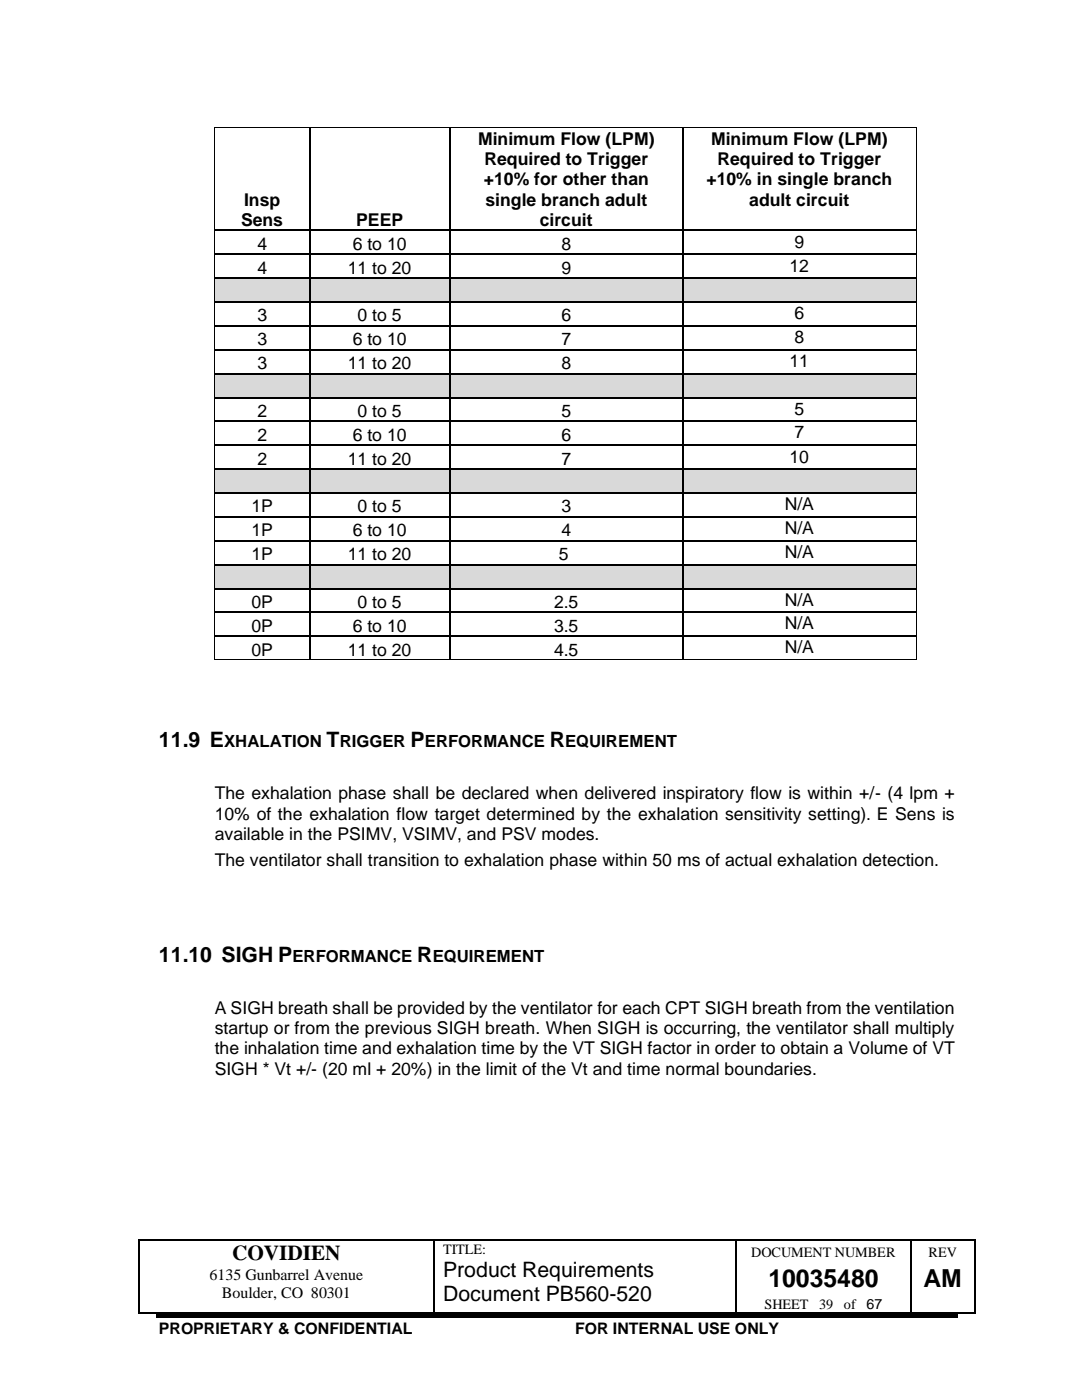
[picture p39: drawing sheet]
<svg xmlns="http://www.w3.org/2000/svg" width="216mm" height="279mm" viewBox="0 0 216 279" stroke-linecap="round" stroke-linejoin="round" font-family="sans-serif">
<defs><g id="words">
<g font-size="5">
<text x="153.3" y="256.8">10035480</text>
<text x="184.3" y="256.8">AM</text>
</g>
<g font-size="4.2">
<text x="31.7" y="149.2">11.9 E</text>
<text x="65.2" y="149.2">T</text>
<text x="81.9" y="149.2">P</text>
<text x="109.7" y="149.2">R</text>
<text x="31.7" y="192">11.10 SIGH P</text>
<text x="83.2" y="192">R</text>
<text x="46.3" y="251.5">COVIDIEN</text>
<text x="88.4" y="254.8">Product Requirements</text>
<text x="88.4" y="259.7">Document PB560-520</text>
</g>
<g font-size="3.5">
<text x="95.4" y="28.9">Minimum Flow (LPM)</text>
<text x="141.9" y="28.9">Minimum Flow (LPM)</text>
<text x="96.7" y="32.9">Required to Trigger</text>
<text x="143.2" y="32.9">Required to Trigger</text>
<text x="48.7" y="41">Insp</text>
<text x="96.5" y="37">+10% for other than</text>
<text x="96.9" y="41">single branch adult</text>
<text x="141" y="37">+10% in single branch</text>
<text x="149.5" y="41">adult circuit</text>
<text x="48.1" y="45.1">Sens</text>
<text x="71.1" y="45.1">PEEP</text>
<text x="107.7" y="45.1">circuit</text>
<text x="51.4" y="49.9">4</text>
<text x="70.4" y="49.9">6 to 10</text>
<text x="112" y="49.9">8</text>
<text x="158.5" y="49.4">9</text>
<text x="51.4" y="54.6">4</text>
<text x="69.4" y="54.6">11 to 20</text>
<text x="112" y="54.6">9</text>
<text x="157.5" y="54.2">12</text>
<text x="51.4" y="64.1">3</text>
<text x="71.3" y="64.1">0 to 5</text>
<text x="112" y="64.1">6</text>
<text x="158.5" y="63.7">6</text>
<text x="51.4" y="68.9">3</text>
<text x="70.4" y="68.9">6 to 10</text>
<text x="112" y="68.9">7</text>
<text x="158.5" y="68.5">8</text>
<text x="51.4" y="73.7">3</text>
<text x="69.4" y="73.7">11 to 20</text>
<text x="112" y="73.7">8</text>
<text x="157.5" y="73.2">11</text>
<text x="51.4" y="83.2">2</text>
<text x="71.3" y="83.2">0 to 5</text>
<text x="112" y="83.2">5</text>
<text x="158.5" y="82.8">5</text>
<text x="51.4" y="88">2</text>
<text x="70.4" y="88">6 to 10</text>
<text x="112" y="88">6</text>
<text x="158.5" y="87.5">7</text>
<text x="51.4" y="92.7">2</text>
<text x="69.4" y="92.7">11 to 20</text>
<text x="112" y="92.7">7</text>
<text x="157.5" y="92.3">10</text>
<text x="156.6" y="101.8">N/A</text>
<text x="50.2" y="102.3">1P</text>
<text x="50.2" y="107">1P</text>
<text x="70.4" y="107">6 to 10</text>
<text x="71.3" y="102.3">0 to 5</text>
<text x="112" y="102.3">3</text>
<text x="112" y="107">4</text>
<text x="156.6" y="106.6">N/A</text>
<text x="50.2" y="111.8">1P</text>
<text x="69.4" y="111.8">11 to 20</text>
<text x="111.5" y="111.8">5</text>
<text x="156.6" y="111.4">N/A</text>
<text x="50.2" y="121.3">0P</text>
<text x="71.3" y="121.3">0 to 5</text>
<text x="110.5" y="121.3">2.5</text>
<text x="156.6" y="120.9">N/A</text>
<text x="156.6" y="125.6">N/A</text>
<text x="50.2" y="126.1">0P</text>
<text x="50.2" y="130.8">0P</text>
<text x="69.4" y="130.8">11 to 20</text>
<text x="70.4" y="126.1">6 to 10</text>
<text x="110.5" y="126.1">3.5</text>
<text x="110.5" y="130.8">4.5</text>
<text x="156.6" y="130.4">N/A</text>
<text x="42.8" y="159.5">The exhalation phase shall be declared when delivered inspiratory flow is within +/- (4 lpm +</text>
<text x="42.8" y="163.6">10% of the exhalation flow target determined by the exhalation sensitivity setting). E Sens is</text>
<text x="42.8" y="167.7">available in the PSIMV, VSIMV, and PSV modes.</text>
<text x="42.8" y="172.7">The ventilator shall transition to exhalation phase within 50 ms of actual exhalation detection.</text>
<text x="42.8" y="202.3">A SIGH breath shall be provided by the ventilator for each CPT SIGH breath from the ventilation</text>
<text x="42.8" y="206.4">startup or from the previous SIGH breath. When SIGH is occurring, the ventilator shall multiply</text>
<text x="42.8" y="210.4">the inhalation time and exhalation time by the VT SIGH factor in order to obtain a Volume of VT</text>
<text x="42.8" y="214.5">SIGH * Vt +/- (20 ml + 20%) in the limit of the Vt and time normal boundaries.</text>
</g>
<g font-size="3.3">
<text x="44.7" y="149.2">XHALATION</text>
<text x="67.8" y="149.2">RIGGER</text>
<text x="84.8" y="149.2">ERFORMANCE</text>
<text x="112.8" y="149.2">EQUIREMENT</text>
<text x="58.3" y="192">ERFORMANCE</text>
<text x="86.3" y="192">EQUIREMENT</text>
</g>
<g font-size="3.2">
<text x="41.8" y="255.4">6135 Gunbarrel Avenue</text>
<text x="44.2" y="259">Boulder, CO 80301</text>
<text x="31.7" y="266.2">PROPRIETARY &amp; CONFIDENTIAL</text>
<text x="114.7" y="266.2">FOR INTERNAL USE ONLY</text>
</g>
<g font-size="2.8">
<text x="88.4" y="250.2">TITLE:</text>
<text x="149.9" y="250.9">DOCUMENT NUMBER</text>
<text x="185.3" y="250.9">REV</text>
<text x="152.6" y="261.3">SHEET</text>
<text x="163.5" y="261.3">39</text>
<text x="168.4" y="261.3">of</text>
<text x="172.9" y="261.3">67</text>
</g>
</g></defs>
<g fill="#000">
<path d="M42.8 25.4h.1v.2h-.1z" fill-rule="evenodd"/>
<path d="M42.8 25.4h.1v.2h-.1z" fill-rule="evenodd"/>
<path d="M61.8 25.4h.1v.2h-.1z" fill-rule="evenodd"/>
<path d="M89.6 25.4h.2v.2h-.2z" fill-rule="evenodd"/>
<path d="M136.2 25.4h.1v.2h-.1z" fill-rule="evenodd"/>
<path d="M182.7 25.4h.2v.2h-.2z" fill-rule="evenodd"/>
<path d="M182.7 25.4h.2v.2h-.2z" fill-rule="evenodd"/>
<path d="M42.8 45.9h.1v.2h-.1z" fill-rule="evenodd"/>
<path d="M42.8 50.6h.1v.3h-.1z" fill-rule="evenodd"/>
<path d="M61.8 45.9h.2v.2h-.2z" fill-rule="evenodd"/>
<path d="M61.8 50.6h.2v.3h-.2z" fill-rule="evenodd"/>
<path d="M89.6 45.9h.3v.2h-.3z" fill-rule="evenodd"/>
<path d="M89.6 50.6h.3v.3h-.3z" fill-rule="evenodd"/>
<path d="M136.2 45.9h.2v.2h-.2z" fill-rule="evenodd"/>
<path d="M136.2 50.6h.2v.3h-.2z" fill-rule="evenodd"/>
<path d="M182.7 45.9h.2v.2h-.2z" fill-rule="evenodd"/>
<path d="M182.7 50.6h.2v.3h-.2z" fill-rule="evenodd"/>
<path d="M27.7 247.3h.2v.3h-.2z" fill-rule="evenodd"/>
<path d="M27.7 247.3h.2v.3h-.2z" fill-rule="evenodd"/>
<path d="M86.4 247.3h.3v.3h-.3z" fill-rule="evenodd"/>
<path d="M146.8 247.3h.2v.3h-.2z" fill-rule="evenodd"/>
<path d="M181.7 247.3h.2v.3h-.2z" fill-rule="evenodd"/>
<path d="M194.4 247.3h.2v.3h-.2z" fill-rule="evenodd"/>
<path d="M194.4 247.3h.2v.3h-.2z" fill-rule="evenodd"/>
<path d="M27.7 261.9h.2v.2h-.2z" fill-rule="evenodd"/>
<path d="M27.7 261.9h.2v.2h-.2z" fill-rule="evenodd"/>
<path d="M31.2 262.2h159.8v.7h-159.8z" fill-rule="evenodd"/>
<path d="M86.4 261.9h.3v.2h-.3z" fill-rule="evenodd"/>
<path d="M146.8 261.9h.2v.2h-.2z" fill-rule="evenodd"/>
<path d="M181.7 261.9h.2v.2h-.2z" fill-rule="evenodd"/>
<path d="M194.4 261.9h.2v.2h-.2z" fill-rule="evenodd"/>
<path d="M194.4 261.9h.2v.2h-.2z" fill-rule="evenodd"/>
</g>
<g fill="none" stroke="#000" stroke-width=".25">
<path d="M61.9 25.6v20.3M89.8 25.6v20.3M136.3 25.6v20.3M42.9 46h18.9M42.9 50.8h18.9M61.9 46.1v4.5M61.9 50.9v4.5M62 46h27.6M62 50.8h27.6M89.8 46.1v4.5M89.8 50.9v4.5M89.9 46h46.3"/>
<path d="M89.9 50.8h46.3M136.3 46.1v4.5M136.3 50.9v4.5M136.4 46h46.3M136.4 50.8h46.3M27.8 247.6v14.3M27.9 247.4h58.5M86.5 247.6v14.3M86.7 247.4h60.1M146.9 247.6v14.3M147 247.4h34.7M181.8 247.6v14.3"/>
<path d="M181.9 247.4h12.5M194.5 247.6v14.3M27.9 262h58.5M86.7 262h60.1M147 262h34.7M181.9 262h12.5"/>
</g>
<path d="M42.8 25.6v20.3M42.9 25.5h18.9M61.9 25.5h27.7M89.8 25.5h46.4M136.3 25.5h46.4M182.8 25.6v20.3M42.8 46.1v4.5M42.8 50.9v4.5M182.8 46.1v4.5M182.8 50.9v4.5" fill="none" stroke="#000" stroke-width=".2"/>
<g fill="#d9d9d9">
<path d="M42.9 55.7h18.8v4.5h-18.8z" fill-rule="evenodd"/>
<path d="M44.7 56.1h15.3v4.1h-15.3z" fill-rule="evenodd"/>
<path d="M62 55.7h27.6v4.5h-27.6z" fill-rule="evenodd"/>
<path d="M63.8 56.1h24.1v4.1h-24.1z" fill-rule="evenodd"/>
<path d="M89.9 55.7h46.2v4.5h-46.2z" fill-rule="evenodd"/>
<path d="M91.7 56.1h42.6v4.1h-42.6z" fill-rule="evenodd"/>
<path d="M136.4 55.7h46.3v4.5h-46.3z" fill-rule="evenodd"/>
<path d="M138.2 55.7h42.7v4h-42.7z" fill-rule="evenodd"/>
</g>
<g fill="#000">
<path d="M42.8 55.4h.1v.2h-.1z" fill-rule="evenodd"/>
<path d="M61.8 55.4h.2v.2h-.2z" fill-rule="evenodd"/>
<path d="M89.6 55.4h.3v.2h-.3z" fill-rule="evenodd"/>
<path d="M136.2 55.4h.2v.2h-.2z" fill-rule="evenodd"/>
<path d="M182.7 55.4h.2v.2h-.2z" fill-rule="evenodd"/>
<path d="M42.8 60.2h.1v.2h-.1z" fill-rule="evenodd"/>
<path d="M42.8 64.9h.1v.3h-.1z" fill-rule="evenodd"/>
<path d="M42.8 69.7h.1v.2h-.1z" fill-rule="evenodd"/>
<path d="M61.8 60.2h.2v.2h-.2z" fill-rule="evenodd"/>
<path d="M61.8 64.9h.2v.3h-.2z" fill-rule="evenodd"/>
<path d="M61.8 69.7h.2v.2h-.2z" fill-rule="evenodd"/>
<path d="M89.6 60.2h.3v.2h-.3z" fill-rule="evenodd"/>
<path d="M89.6 64.9h.3v.3h-.3z" fill-rule="evenodd"/>
<path d="M89.6 69.7h.3v.2h-.3z" fill-rule="evenodd"/>
<path d="M136.2 60.2h.2v.2h-.2z" fill-rule="evenodd"/>
<path d="M136.2 64.9h.2v.3h-.2z" fill-rule="evenodd"/>
<path d="M136.2 69.7h.2v.2h-.2z" fill-rule="evenodd"/>
<path d="M182.7 60.2h.2v.2h-.2z" fill-rule="evenodd"/>
<path d="M182.7 64.9h.2v.3h-.2z" fill-rule="evenodd"/>
<path d="M182.7 69.7h.2v.2h-.2z" fill-rule="evenodd"/>
</g>
<g fill="none" stroke="#000" stroke-width=".25">
<path d="M42.9 55.5h18.9M61.9 55.6v4.6M62 55.5h27.6M89.8 55.6v4.6M89.9 55.5h46.3M136.3 55.6v4.6M136.4 55.5h46.3M42.9 60.3h18.9M42.9 65h18.9M42.9 69.8h18.9M61.9 60.4v4.5M61.9 65.2v4.5"/>
<path d="M61.9 69.9v4.5M62 60.3h27.6M62 65h27.6M62 69.8h27.6M89.8 60.4v4.5M89.8 65.2v4.5M89.8 69.9v4.5M89.9 60.3h46.3M89.9 65h46.3M89.9 69.8h46.3M136.3 60.4v4.5M136.3 65.2v4.5"/>
<path d="M136.3 69.9v4.5M136.4 60.3h46.3M136.4 65h46.3M136.4 69.8h46.3"/>
</g>
<path d="M42.8 55.6v4.6M182.8 55.6v4.6M42.8 60.4v4.5M42.8 65.2v4.5M42.8 69.9v4.5M182.8 60.4v4.5M182.8 65.2v4.5M182.8 69.9v4.5" fill="none" stroke="#000" stroke-width=".2"/>
<g fill="#d9d9d9">
<path d="M42.9 74.7h18.8v4.5h-18.8z" fill-rule="evenodd"/>
<path d="M44.7 75.1h15.3v4.1h-15.3z" fill-rule="evenodd"/>
<path d="M62 74.7h27.6v4.5h-27.6z" fill-rule="evenodd"/>
<path d="M63.8 75.1h24.1v4.1h-24.1z" fill-rule="evenodd"/>
<path d="M89.9 74.7h46.2v4.5h-46.2z" fill-rule="evenodd"/>
<path d="M91.7 75.1h42.6v4.1h-42.6z" fill-rule="evenodd"/>
<path d="M136.4 74.7h46.3v4.5h-46.3z" fill-rule="evenodd"/>
<path d="M138.2 74.7h42.7v4h-42.7z" fill-rule="evenodd"/>
</g>
<g fill="#000">
<path d="M42.8 74.4h.1v.3h-.1z" fill-rule="evenodd"/>
<path d="M42.8 79.2h.1v.3h-.1z" fill-rule="evenodd"/>
<path d="M61.8 74.4h.2v.3h-.2z" fill-rule="evenodd"/>
<path d="M61.8 79.2h.2v.3h-.2z" fill-rule="evenodd"/>
<path d="M89.6 74.4h.3v.3h-.3z" fill-rule="evenodd"/>
<path d="M89.6 79.2h.3v.3h-.3z" fill-rule="evenodd"/>
<path d="M136.2 74.4h.2v.3h-.2z" fill-rule="evenodd"/>
<path d="M136.2 79.2h.2v.3h-.2z" fill-rule="evenodd"/>
<path d="M182.7 74.4h.2v.3h-.2z" fill-rule="evenodd"/>
<path d="M182.7 79.2h.2v.3h-.2z" fill-rule="evenodd"/>
<path d="M42.8 84h.1v.2h-.1z" fill-rule="evenodd"/>
<path d="M42.8 88.7h.1v.3h-.1z" fill-rule="evenodd"/>
<path d="M61.8 84h.2v.2h-.2z" fill-rule="evenodd"/>
<path d="M61.8 88.7h.2v.3h-.2z" fill-rule="evenodd"/>
<path d="M89.6 84h.3v.2h-.3z" fill-rule="evenodd"/>
<path d="M89.6 88.7h.3v.3h-.3z" fill-rule="evenodd"/>
<path d="M136.2 84h.2v.2h-.2z" fill-rule="evenodd"/>
<path d="M136.2 88.7h.2v.3h-.2z" fill-rule="evenodd"/>
<path d="M182.7 84h.2v.2h-.2z" fill-rule="evenodd"/>
<path d="M182.7 88.7h.2v.3h-.2z" fill-rule="evenodd"/>
</g>
<g fill="none" stroke="#000" stroke-width=".25">
<path d="M42.9 74.6h18.9M42.9 79.3h18.9M61.9 74.7v4.5M61.9 79.5v4.5M62 74.6h27.6M62 79.3h27.6M89.8 74.7v4.5M89.8 79.5v4.5M89.9 74.6h46.3M89.9 79.3h46.3M136.3 74.7v4.5M136.3 79.5v4.5"/>
<path d="M136.4 74.6h46.3M136.4 79.3h46.3M42.9 84.1h18.9M42.9 88.9h18.9M61.9 84.2v4.5M61.9 89v4.5M62 84.1h27.6M62 88.9h27.6M89.8 84.2v4.5M89.8 89v4.5M89.9 84.1h46.3M89.9 88.9h46.3"/>
<path d="M136.3 84.2v4.5M136.3 89v4.5M136.4 84.1h46.3M136.4 88.9h46.3"/>
</g>
<path d="M42.8 74.7v4.5M42.8 79.5v4.5M182.8 74.7v4.5M182.8 79.5v4.5M42.8 84.2v4.5M42.8 89v4.5M182.8 84.2v4.5M182.8 89v4.5" fill="none" stroke="#000" stroke-width=".2"/>
<g fill="#d9d9d9">
<path d="M42.9 93.8h18.8v4.5h-18.8z" fill-rule="evenodd"/>
<path d="M44.7 94.2h15.3v4.1h-15.3z" fill-rule="evenodd"/>
<path d="M62 93.8h27.6v4.5h-27.6z" fill-rule="evenodd"/>
<path d="M63.8 94.2h24.1v4.1h-24.1z" fill-rule="evenodd"/>
<path d="M89.9 93.8h46.2v4.5h-46.2z" fill-rule="evenodd"/>
<path d="M91.7 94.2h42.6v4.1h-42.6z" fill-rule="evenodd"/>
<path d="M136.4 93.8h46.3v4.5h-46.3z" fill-rule="evenodd"/>
<path d="M138.2 93.8h42.7v4h-42.7z" fill-rule="evenodd"/>
</g>
<g fill="#000">
<path d="M42.8 93.5h.1v.2h-.1z" fill-rule="evenodd"/>
<path d="M42.8 98.3h.1v.2h-.1z" fill-rule="evenodd"/>
<path d="M61.8 93.5h.2v.2h-.2z" fill-rule="evenodd"/>
<path d="M61.8 98.3h.2v.2h-.2z" fill-rule="evenodd"/>
<path d="M89.6 93.5h.3v.2h-.3z" fill-rule="evenodd"/>
<path d="M89.6 98.3h.3v.2h-.3z" fill-rule="evenodd"/>
<path d="M136.2 93.5h.2v.2h-.2z" fill-rule="evenodd"/>
<path d="M136.2 98.3h.2v.2h-.2z" fill-rule="evenodd"/>
<path d="M182.7 93.5h.2v.2h-.2z" fill-rule="evenodd"/>
<path d="M182.7 98.3h.2v.2h-.2z" fill-rule="evenodd"/>
<path d="M42.8 103h.1v.3h-.1z" fill-rule="evenodd"/>
<path d="M42.8 107.8h.1v.3h-.1z" fill-rule="evenodd"/>
<path d="M61.8 103h.2v.3h-.2z" fill-rule="evenodd"/>
<path d="M61.8 107.8h.2v.3h-.2z" fill-rule="evenodd"/>
<path d="M89.6 103h.3v.3h-.3z" fill-rule="evenodd"/>
<path d="M89.6 107.8h.3v.3h-.3z" fill-rule="evenodd"/>
<path d="M136.2 103h.2v.3h-.2z" fill-rule="evenodd"/>
<path d="M136.2 107.8h.2v.3h-.2z" fill-rule="evenodd"/>
<path d="M182.7 103h.2v.3h-.2z" fill-rule="evenodd"/>
<path d="M182.7 107.8h.2v.3h-.2z" fill-rule="evenodd"/>
</g>
<g fill="none" stroke="#000" stroke-width=".25">
<path d="M42.9 93.6h18.9M42.9 98.4h18.9M61.9 93.7v4.6M61.9 98.5v4.5M62 93.6h27.6M62 98.4h27.6M89.8 93.7v4.6M89.8 98.5v4.5M89.9 93.6h46.3M89.9 98.4h46.3M136.3 93.7v4.6M136.3 98.5v4.5"/>
<path d="M136.4 93.6h46.3M136.4 98.4h46.3M42.9 103.1h18.9M42.9 107.9h18.9M61.9 103.3v4.5M61.9 108.1v4.4M62 103.1h27.6M62 107.9h27.6M89.8 103.3v4.5M89.8 108.1v4.4M89.9 103.1h46.3M89.9 107.9h46.3"/>
<path d="M136.3 103.3v4.5M136.3 108.1v4.4M136.4 103.1h46.3M136.4 107.9h46.3"/>
</g>
<path d="M42.8 93.7v4.6M42.8 98.5v4.5M182.8 93.7v4.6M182.8 98.5v4.5M42.8 103.3v4.5M42.8 108.1v4.4M182.8 103.3v4.5M182.8 108.1v4.4" fill="none" stroke="#000" stroke-width=".2"/>
<g fill="#d9d9d9">
<path d="M42.9 112.8h18.8v4.5h-18.8z" fill-rule="evenodd"/>
<path d="M44.7 113.3h15.3v4h-15.3z" fill-rule="evenodd"/>
<path d="M62 112.8h27.6v4.5h-27.6z" fill-rule="evenodd"/>
<path d="M63.8 113.3h24.1v4h-24.1z" fill-rule="evenodd"/>
<path d="M89.9 112.8h46.2v4.5h-46.2z" fill-rule="evenodd"/>
<path d="M91.7 113.3h42.6v4h-42.6z" fill-rule="evenodd"/>
<path d="M136.4 112.8h46.3v4.5h-46.3z" fill-rule="evenodd"/>
<path d="M138.2 112.8h42.7v4.1h-42.7z" fill-rule="evenodd"/>
</g>
<g fill="#000">
<path d="M42.8 112.5h.1v.3h-.1z" fill-rule="evenodd"/>
<path d="M42.8 117.3h.1v.3h-.1z" fill-rule="evenodd"/>
<path d="M61.8 112.5h.2v.3h-.2z" fill-rule="evenodd"/>
<path d="M61.8 117.3h.2v.3h-.2z" fill-rule="evenodd"/>
<path d="M89.6 112.5h.3v.3h-.3z" fill-rule="evenodd"/>
<path d="M89.6 117.3h.3v.3h-.3z" fill-rule="evenodd"/>
<path d="M136.2 112.5h.2v.3h-.2z" fill-rule="evenodd"/>
<path d="M136.2 117.3h.2v.3h-.2z" fill-rule="evenodd"/>
<path d="M182.7 112.5h.2v.3h-.2z" fill-rule="evenodd"/>
<path d="M182.7 117.3h.2v.3h-.2z" fill-rule="evenodd"/>
<path d="M42.8 122.1h.1v.2h-.1z" fill-rule="evenodd"/>
<path d="M42.8 126.8h.1v.3h-.1z" fill-rule="evenodd"/>
<path d="M42.8 131.6h.1v.2h-.1z" fill-rule="evenodd"/>
<path d="M42.8 131.6h.1v.2h-.1z" fill-rule="evenodd"/>
<path d="M61.8 122.1h.2v.2h-.2z" fill-rule="evenodd"/>
<path d="M61.8 126.8h.2v.3h-.2z" fill-rule="evenodd"/>
<path d="M61.8 131.6h.1v.2h-.1z" fill-rule="evenodd"/>
<path d="M89.6 122.1h.3v.2h-.3z" fill-rule="evenodd"/>
<path d="M89.6 126.8h.3v.3h-.3z" fill-rule="evenodd"/>
<path d="M89.6 131.6h.2v.2h-.2z" fill-rule="evenodd"/>
<path d="M136.2 122.1h.2v.2h-.2z" fill-rule="evenodd"/>
<path d="M136.2 126.8h.2v.3h-.2z" fill-rule="evenodd"/>
<path d="M136.2 131.6h.1v.2h-.1z" fill-rule="evenodd"/>
<path d="M182.7 122.1h.2v.2h-.2z" fill-rule="evenodd"/>
<path d="M182.7 126.8h.2v.3h-.2z" fill-rule="evenodd"/>
<path d="M182.7 131.6h.2v.2h-.2z" fill-rule="evenodd"/>
<path d="M182.7 131.6h.2v.2h-.2z" fill-rule="evenodd"/>
</g>
<g fill="none" stroke="#000" stroke-width=".25">
<path d="M42.9 112.7h18.9M42.9 117.5h18.9M61.9 112.8v4.5M61.9 117.6v4.5M62 112.7h27.6M62 117.5h27.6M89.8 112.8v4.5M89.8 117.6v4.5M89.9 112.7h46.3M89.9 117.5h46.3M136.3 112.8v4.5M136.3 117.6v4.5"/>
<path d="M136.4 112.7h46.3M136.4 117.5h46.3M42.9 122.2h18.9M42.9 127h18.9M61.9 122.3v4.5M61.9 127.1v4.5M62 122.2h27.6M62 127h27.6M89.8 122.3v4.5M89.8 127.1v4.5M89.9 122.2h46.3M89.9 127h46.3"/>
<path d="M136.3 122.3v4.5M136.3 127.1v4.5M136.4 122.2h46.3M136.4 127h46.3"/>
</g>
<path d="M42.8 112.8v4.5M42.8 117.6v4.5M182.8 112.8v4.5M182.8 117.6v4.5M42.8 122.3v4.5M42.8 127.1v4.5M42.9 131.7h18.9M61.9 131.7h27.7M89.8 131.7h46.4M136.3 131.7h46.4M182.8 122.3v4.5M182.8 127.1v4.5" fill="none" stroke="#000" stroke-width=".2"/>
<use href="#words"/>
</svg>
